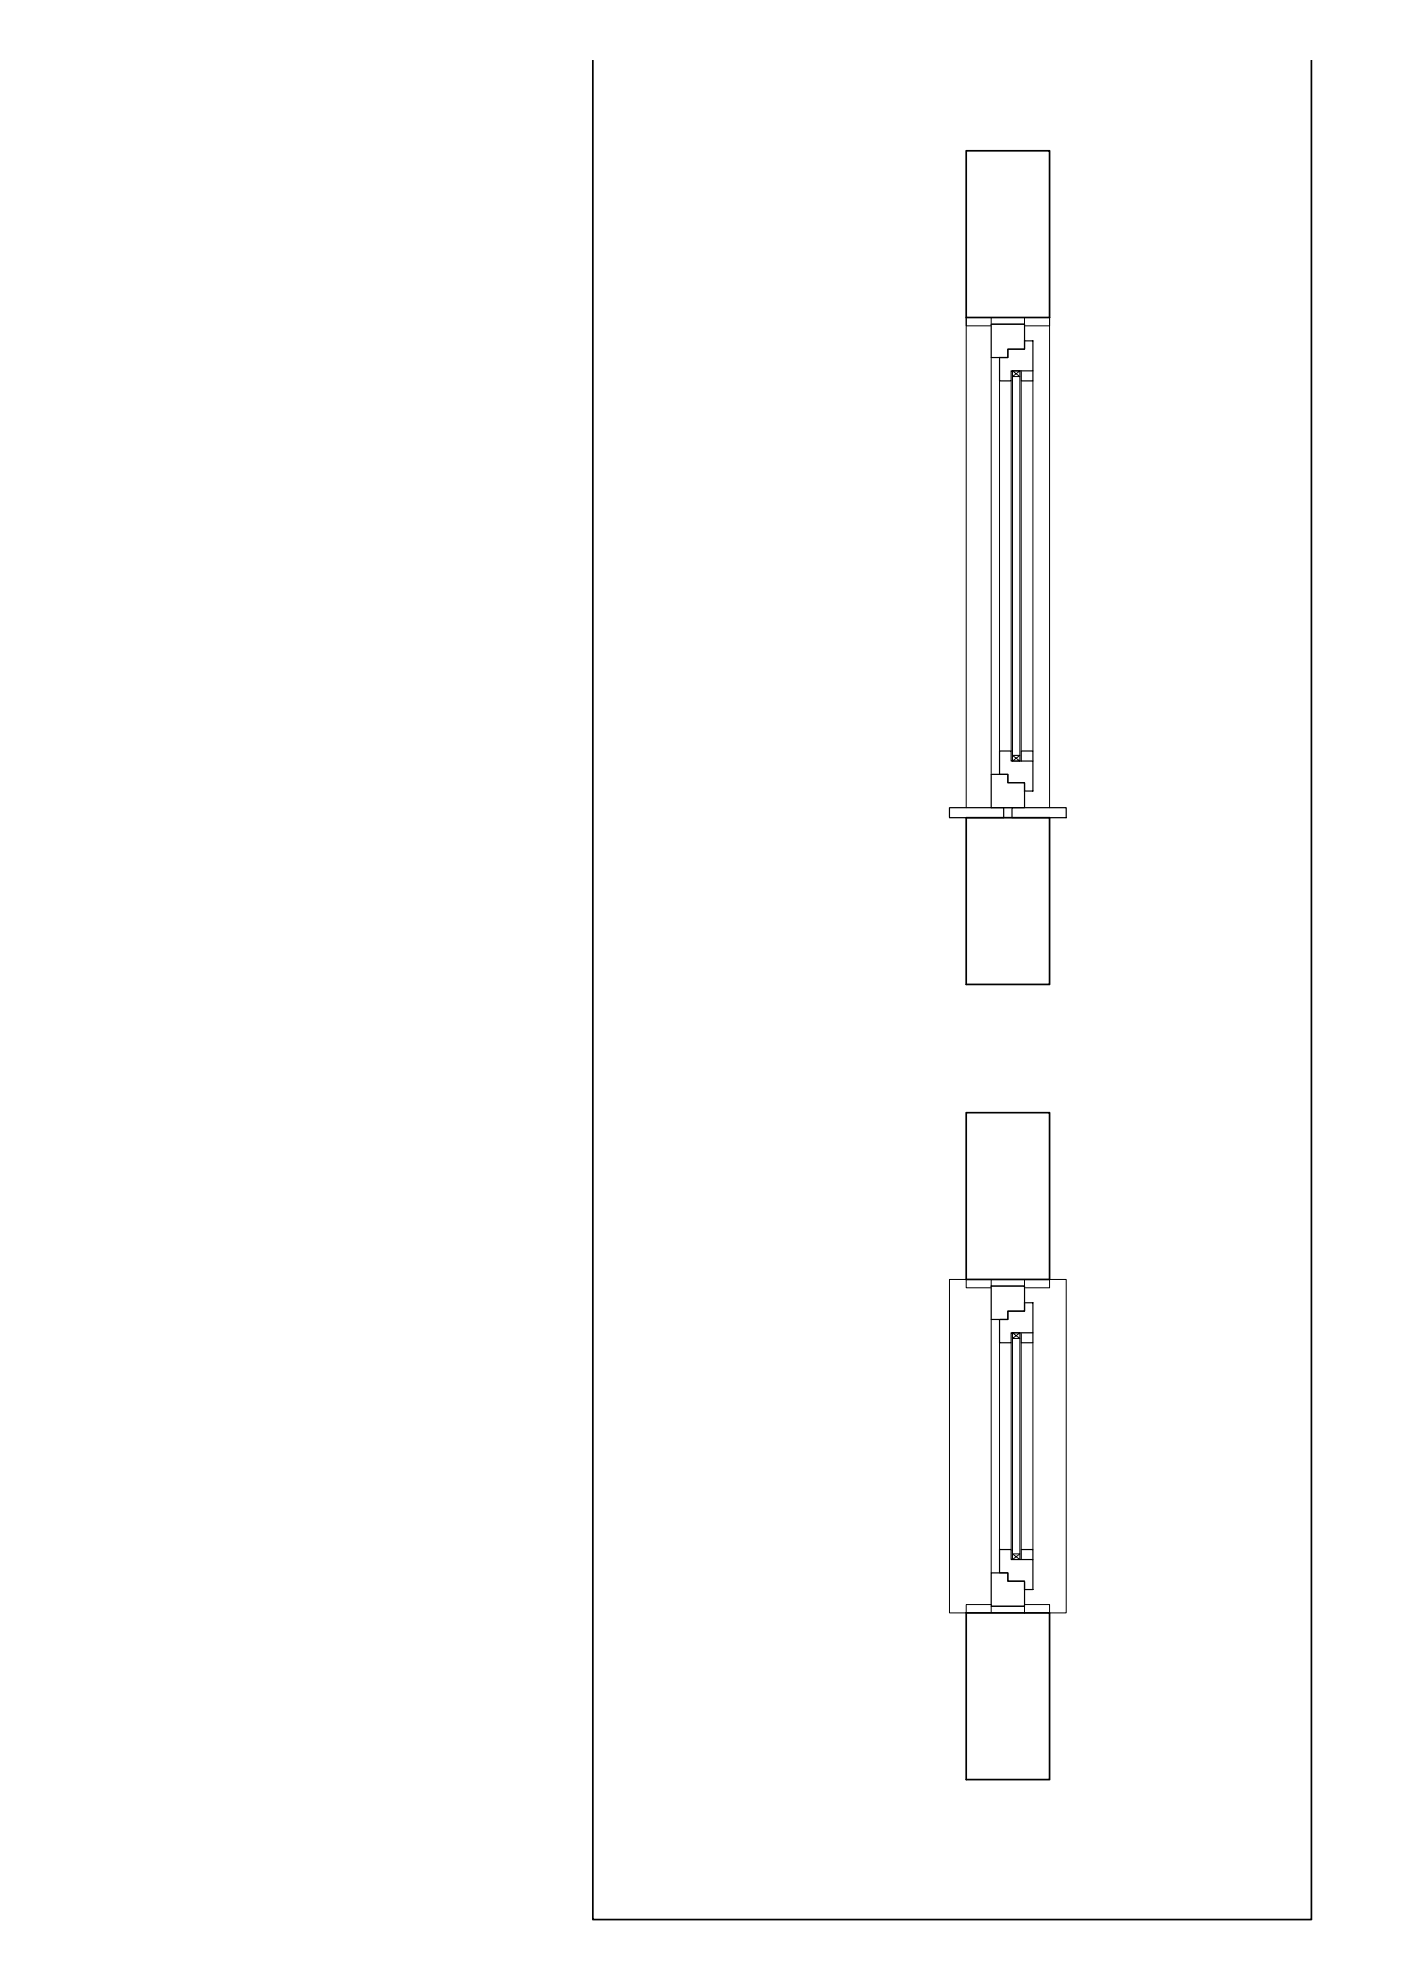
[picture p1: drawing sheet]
<svg xmlns="http://www.w3.org/2000/svg" width="420mm" height="594mm" viewBox="0 0 420 594" stroke-linecap="round" stroke-linejoin="round" font-family="sans-serif">
<!-- layer: 0 -->
<path d="M177.8 18.1v557.6h215.5v-557.6M289.8 45.2h25v50h-25zM289.8 245.2h25v50h-25zM289.8 333.7h25v50h-25zM289.8 483.7h25v50h-25z" fill="none" stroke="#000" stroke-width=".51"/>
<!-- layer: proiezioni -->
<path d="M289.8 95.2v147M314.8 95.2v147M297.3 107.2v125M299.8 114.2v111M309.8 114.2v111M303.6 228.2v-1.7h2.3v1.7M301 242.2h2.5M297.3 383.7h-12.6v100h12.6M297.3 395.7v76M307.2 383.7h12.6v100h-12.6M299.8 402.7v62M309.8 402.7v62" fill="none" stroke="#000" stroke-width=".3"/>
<!-- layer: lastra sez -->
<g fill="none" stroke="#000" stroke-width=".36">
<path d="M297.3 97.2h9.9v7.5h-4.9v2.5h-5zM299.8 107.2h2.5v-2.5h4.9v-2.5h2.6v9h-6.6v3h-3.4zM306.3 111.2v3h3.5v-3M297.3 232.2h5v2.5h4.9v7.5h-9.9zM299.8 225.2h3.4v3h6.6v9h-2.6v-2.5h-4.9v-2.5h-2.5zM306.3 228.2v-3h3.5v3M284.7 242.2h16.3v3h-16.3zM303.5 242.2h16.3v3h-16.3zM297.3 385.7h9.9v7.5h-4.9v2.5h-5zM299.8 395.7h2.5v-2.5h4.9v-2.5h2.6v9h-6.6v3h-3.4zM306.3 399.7v3h3.5v-3M297.3 471.7h5v2.5h4.9v7.5h-9.9z"/>
<path d="M299.8 464.7h3.4v3h6.6v9h-2.6v-2.5h-4.9v-2.5h-2.5zM306.3 467.7v-3h3.5v3"/>
</g>
<!-- layer: linee sez controt -->
<g fill="none" stroke="#000" stroke-width=".3">
<path d="M289.8 95.2v2.5h7.5M297.3 95.2h9.9v2h-9.9zM307.2 95.2v1M314.8 95.2v2.5h-7.6M303.2 114.2v111M303.6 111.2h2.3l-2.3 1.7h2.3l-2.3-1.7v115.3l2.3 1.7h-2.3l2.3-1.7v-115.3M306.3 114.2v111M289.8 383.7v2.5h7.5M297.3 383.7h9.9v2h-9.9zM303.6 399.7h2.3l-2.3 1.7h2.3l-2.3-1.7v66.3l2.3 1.7h-2.3l2.3-1.7v-66.3M314.8 383.7v2.5h-7.6M303.2 402.7v62"/>
<path d="M306.3 402.7v62M303.6 467.7v-1.7h2.3v1.7M297.3 481.7h9.9v2h-9.9zM297.3 481.2h-7.5v2.5M307.2 481.2h7.6v2.5"/>
</g>
</svg>
